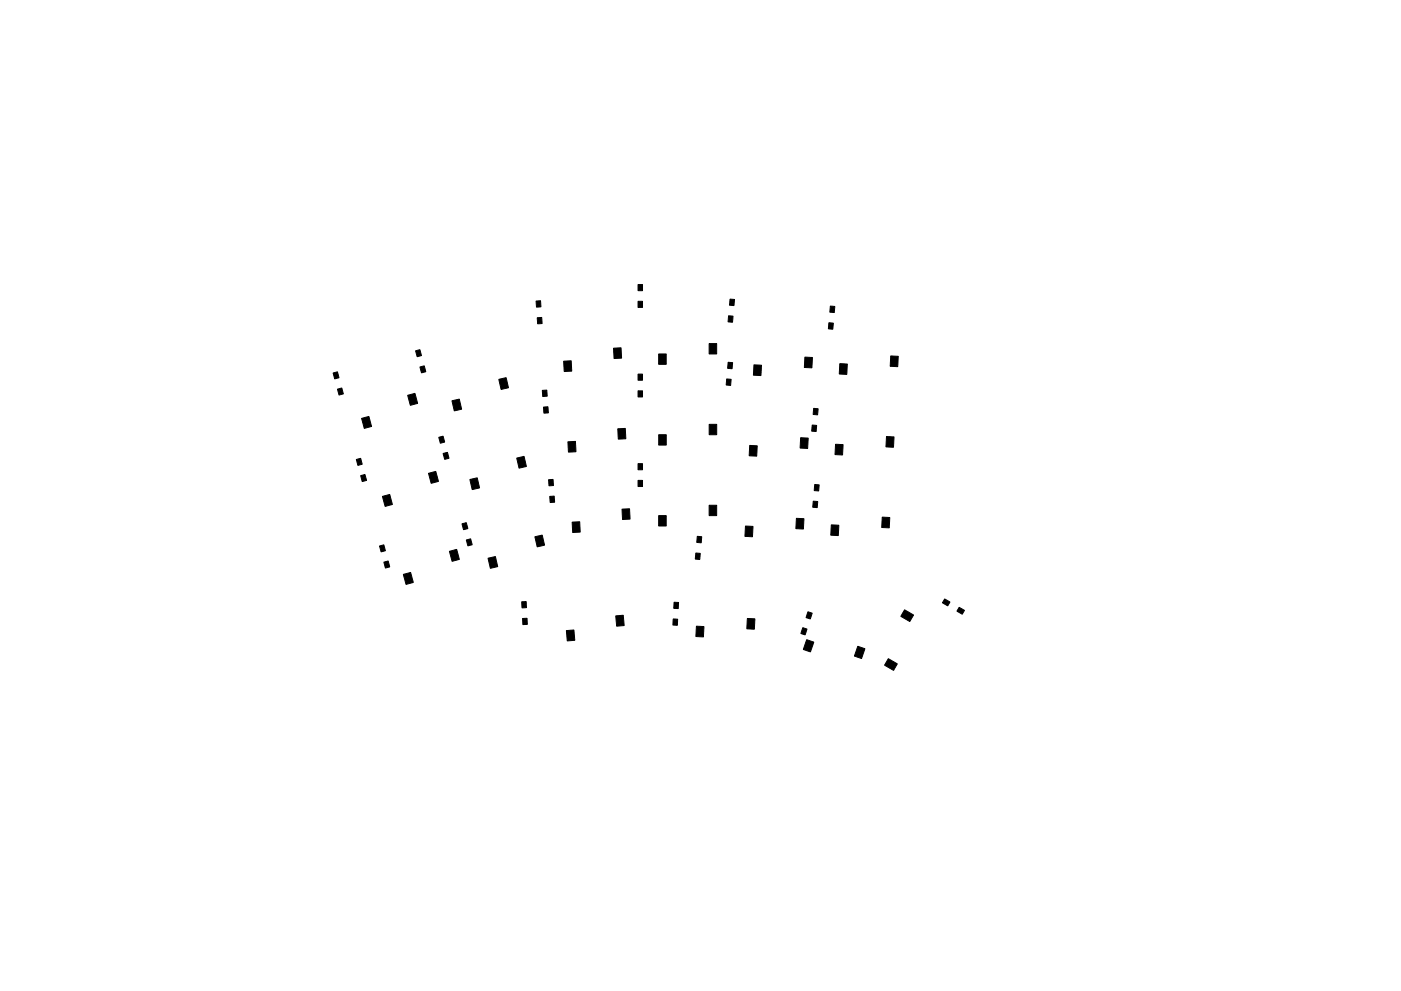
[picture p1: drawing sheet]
<svg xmlns="http://www.w3.org/2000/svg" width="297mm" height="210mm" viewBox="0 0 297 210" stroke-linecap="round" stroke-linejoin="round" font-family="sans-serif">
<g fill="#000" stroke="#000" stroke-width=".21">
<path d="M88.1 74.4l.9-.2 .4 1.2-1 .3zM89 77.9l.9-.3 .4 1.3-.9 .2zM113.7 63.9l.9-.1 .1 1.3-1 .1zM113.9 67.4l1-.1v1.3l-.9 .1zM119.5 76.6l1.6-.1 .1 2.2-1.6 .1zM130.1 73.9l1.6-.1 .1 2.2-1.6 .1zM135.3 63.9h.9v1.3h-.9zM135.3 60.4h.9v1.3h-.9zM139.6 75.1h1.6v2.2h-1.6zM150.3 72.9h1.6v2.2h-1.6zM154.4 76.9h.9l-.1 1.3h-.9zM154.5 67l.9 .1-.1 1.3-.9-.1z"/>
<path d="M154.8 63.5h.9l-.1 1.3h-.9zM159.9 77.4l1.6 .1-.2 2.2-1.6-.1zM170.7 75.8l1.6 .1-.2 2.1h-1.6zM175.7 68.5l1 .1-.1 1.3-1-.1zM176.1 64.9l.9 .1-.1 1.3-1-.1zM178.1 77.2h1.6l-.2 2.2h-1.6zM188.9 75.5l1.6 .1-.2 2.2-1.6-.1zM70.6 79.1l.9-.2 .4 1.2-.9 .3zM71.5 82.6l1-.3 .3 1.3-.9 .2zM75.5 97.5l1-.3 .3 1.3-.9 .2zM76.7 88.8l1.5-.4 .6 2.1-1.6 .4zM86.4 83.9l1.6-.4 .5 2.1-1.5 .4z"/>
<path d="M93 92.8l.9-.3 .4 1.3-.9 .2zM93.9 96.2l1-.2 .3 1.2-.9 .3zM95.8 85l1.6-.3 .5 2.1-1.6 .4zM105.8 80.5l1.5-.4 .5 2.2-1.6 .3zM109.6 97.2l1.5-.4 .5 2.2-1.6 .3zM115 82.8h.9l.1 1.3h-.9zM115.2 86.4l1-.1 .1 1.3-1 .1zM120.4 93.7h1.6l.1 2.1-1.6 .1zM131 91l1.6-.1 .1 2.2-1.6 .1zM135.3 98.4h.9v1.3h-.9zM135.3 82.9h.9v1.3h-.9zM135.3 79.4h.9v1.3h-.9z"/>
<path d="M139.7 92.2h1.6v2.2h-1.6zM150.4 90h1.6v2.2h-1.6zM154.1 80.4l.9 .1-.1 1.3-.9-.1zM159 94.5l1.6 .1-.2 2.2-1.6-.1zM169.8 92.9l1.6 .1-.2 2.1h-1.6zM172.2 90.2l1 .1-.2 1.3-.9-.1zM172.5 86.6l1 .1-.2 1.3-.9-.1zM177.2 94.3h1.6l-.2 2.2h-1.6zM188 92.6l1.6 .1-.2 2.2-1.6-.1zM76.5 100.9l.9-.2 .3 1.2-.9 .3zM80.5 115.8l.9-.2 .3 1.2-.9 .3zM81.1 105.3l1.5-.4 .6 2.1-1.5 .4z"/>
<path d="M90.8 100.4l1.6-.4 .6 2.1-1.6 .4zM95.3 117l1.5-.4 .6 2.1-1.5 .4zM97.9 111.1l1-.2 .3 1.2-.9 .3zM98.9 114.6l.9-.3 .3 1.3-.9 .2zM99.6 101.7l1.6-.3 .5 2.1-1.6 .4zM103.5 118.4l1.5-.3 .5 2.1-1.5 .4zM113.4 113.9l1.6-.4 .5 2.2-1.6 .3zM116.3 101.8l1-.1v1.3l-.9 .1zM116.6 105.3h.9l.1 1.3h-1zM121.3 110.8l1.6-.1 .1 2.2-1.6 .1zM131.9 108l1.6-.1 .1 2.2-1.6 .1zM135.3 101.9h.9v1.3h-.9z"/>
<path d="M139.6 109.4h1.6v2.2h-1.6zM147.5 117.3l1 .1-.1 1.3-1-.1zM147.8 113.8l1 .1-.1 1.3-1-.1zM150.3 107.2h1.6v2.2h-1.6zM158.1 111.6l1.6 .1-.2 2.2-1.6-.1zM168.9 110l1.6 .1-.2 2.1h-1.6zM172.4 106.3l1 .1-.1 1.3-1-.1zM172.7 102.8l1 .1-.1 1.3-1-.1zM176.3 111.4h1.6l-.2 2.2h-1.6zM187.1 109.7l1.6 .1-.2 2.2-1.6-.1zM81.4 119.3l.9-.3 .3 1.3-.9 .2zM85.5 121.9l1.6-.4 .5 2.1-1.5 .4z"/>
<path d="M110.6 127.7l1-.1v1.3l-.9 .1zM110.8 131.2h.9l.1 1.3h-.9zM120.1 133.8l1.6-.1 .2 2.1-1.6 .2zM130.5 130.7l1.6-.2 .2 2.2-1.6 .2zM142.7 131.3l1 .1-.1 1.3-.9-.1zM142.9 127.8h1l-.1 1.3h-1zM147.7 132.9h1.6l-.2 2.2h-1.6zM158.5 131.2l1.6 .1-.2 2.2-1.6-.1zM170.2 133.2l.9 .3-.4 1.2-.9-.3zM171.3 129.8l.9 .3-.4 1.2-.9-.3zM171 135.7l1.5 .5-.7 2.1-1.5-.5zM181.9 137.1l1.5 .5-.7 2.1-1.5-.5z"/>
<path d="M191.8 129.4l1.9 1.1-.8 1.4-1.9-1.1zM200.3 127.1l1.1 .6-.5 .8-1.1-.6zM203.4 128.8l1.1 .7-.5 .8-1.1-.6zM188.3 139.7l1.9 1.1-.8 1.4-1.9-1.1z"/>
</g>
</svg>
